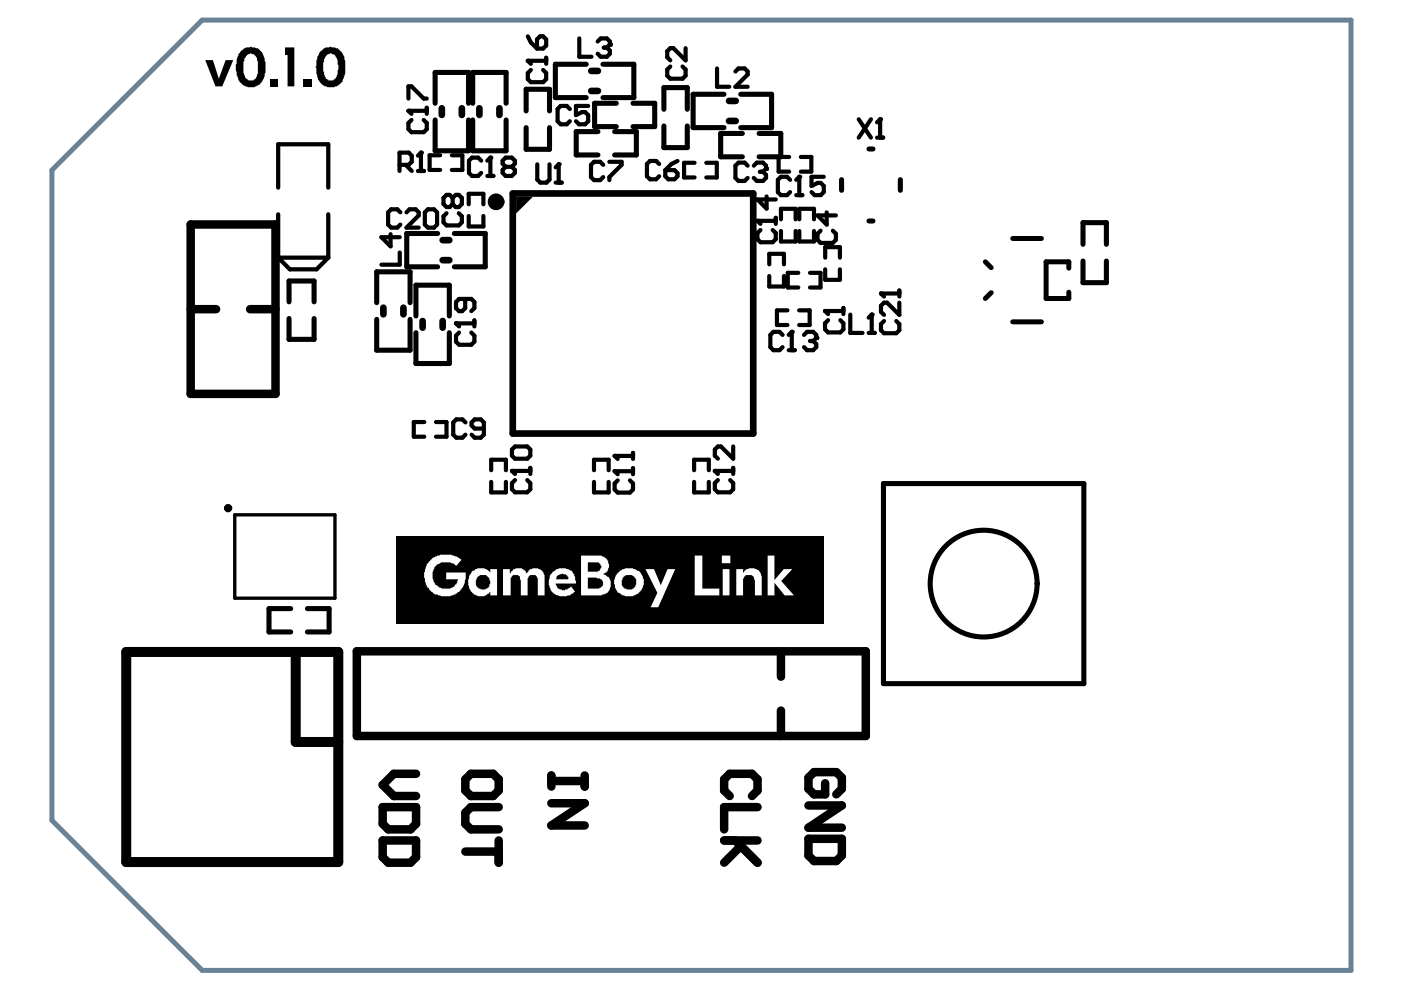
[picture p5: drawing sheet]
<svg xmlns="http://www.w3.org/2000/svg" width="297mm" height="210mm" viewBox="0 0 297 210" stroke-linecap="round" stroke-linejoin="round" font-family="sans-serif">
<path d="M11 36l31.8-31.8h243v201.1h-243l-31.8-31.7z" fill="none" stroke="#698295" stroke-width="1.1"/>
<g fill="#000">
<path d="M43.4 12.7h1.6l1.3 4 1.4-4h1.7l-2.4 5.6h-1.4zM57.2 16.7h1.7v1.6h-1.7zM60.3 10h2v8.3h-1.5v-6.7h-.5zM64.1 16.7h1.8v1.6h-1.8zM109.2 41.6h3.5l-3.5 3.6z"/>
<path d="M52 11.8l-.1 .4a5.6 5.6 0 0 0-.4 3l.4 1.1a1.4 1.4 0 0 0 2.3 .2 6.3 6.3 0 0 0 .2-3.8 1.17 1.17 0 0 0-1.1-1.2l-.4-.2-.1 .2h-.4v.1zM50.8 10.9l.3-.2a1.52 1.52 0 0 1 1.7-.7l.3-.1 .4 .1a2.18 2.18 0 0 1 1.8 .9l.2 .2a6.8 6.8 0 0 1 .1 5.7l-.1 .4a2.68 2.68 0 0 1-2.7 1.3h-.4l-.2-.2a2.07 2.07 0 0 1-1.6-1.3h-.2v-.3l-.3-.8v-.7a3.2 3.2 0 0 1 0-2.1 2.86 2.86 0 0 1 .7-2z"/>
<path d="M68.9 11.8v.2a4.4 4.4 0 0 0-.3 3.4l.1 .9h.2v.4h.2a1.34 1.34 0 0 0 1.4 .3v-.2l.6-.3v-.2h.1l.2-1.2a1.88 1.88 0 0 0 0-1.7l-.2-1.2h-.1l-.2-.6-.7-.1v-.2a1.17 1.17 0 0 0-1.1 .5zM67.7 10.9l.3-.2a2.05 2.05 0 0 1 1.6-.7l.4-.1 .2 .1a2.45 2.45 0 0 1 2.5 1.8 5.3 5.3 0 0 1 .3 2.9 2.81 2.81 0 0 1-.5 2.1v.4l-.5 .5a3.1 3.1 0 0 1-4.3-.3l-.6-1.1-.2-.7v-1.1l-.1-.3 .1-.2v-1.3l.2-.2a1.02 1.02 0 0 1 .4-1z"/>
</g>
<path d="M26.7 138h44.9v44.4h-44.9zM62.6 138v19h9" fill="none" stroke="#000" stroke-width="2.1"/>
<path d="M40.3 47.5h18v35.8h-18zM40.3 65.4h5.4M52.9 65.4h5.4M75.5 137.8h107.7v17.9h-107.7zM165.2 137.8v5.4M165.2 150.4v5.3" fill="none" stroke="#000" stroke-width="1.8"/>
<path d="M49.7 108.9h21.2v17.7h-21.2z" fill="none" stroke="#000" stroke-width=".71"/>
<path d="M58.9 39.7v-9.2h10.6v9.2M58.9 54.5h10.6M58.9 54.5l2.4 2.5h5.7l2.5-2.5M58.9 45.3v9.2M69.5 45.3v9.2" fill="none" stroke="#000" stroke-width=".9"/>
<g fill="none" stroke="#000" stroke-width="1.1">
<path d="M124 13.6h-6.5v7.1h6.5M127.6 13.6h6.5v7.1h-6.5M153.2 19.9h-6.6v7.1h6.6M156.7 19.9h6.5v7.1h-6.5M92.1 21.9v-6.6h7v6.6M92.1 25.4v6.5h7v-6.5M100 21.9v-6.6h7.1v6.6M100 25.4v6.5h7.1v-6.5M111.3 27v4.6h5v-4.6M111.3 23.5v-4.6h5v4.6M126.5 27.9h-4.6v4.9h4.6M130 27.9h4.6v4.9h-4.6"/>
<path d="M130.4 21.9h-4.6v4.9h4.6M133.9 21.9h4.6v4.9h-4.6M140.5 23.1v-4.6h4.9v4.6M140.5 26.7v4.5h4.9v-4.5M157.1 28.2h-4.6v5h4.6M160.6 28.2h4.6v5h-4.6M178 38v2.3M183.8 31.5h.9M190.5 38v2.3M92.6 49.4h-6.5v7.1h6.5M96.1 49.4h6.6v7.1h-6.6M183.8 46.8h.9"/>
<path d="M208.5 55.4l1.2 1.2M214.3 50.5h6M226.1 56.7v-1.3h-4.8v7.8h4.8v-1.4M229.1 51.7v-4.6h5v4.6M229.1 55.2v4.6h5v-4.6M61.1 63.9v-4.4h5.3v4.4M61.1 67.4v4.4h5.3v-4.4M79.7 64v-6.5h7.1v6.5M79.7 67.6v6.5h7.1v-6.5M88 70.4v6.5h7.1v-6.5M88 66.9v-6.6h7.1v6.6M209.7 61.9l-1.2 1.3"/>
<path d="M214.3 68.1h6M186.9 102.3h42.4v42.4h-42.4zM61.5 128.8h-4.6v4.9h4.6M65 128.8h4.6v4.9h-4.6"/>
</g>
<g fill="none" stroke="#000" stroke-width=".88">
<path d="M93.1 32.9h-2.2v3.1h2.2M95.6 32.9h2.2v3.1h-2.2M147 34.4h-2.3v3.2h2.3M149.4 34.4h2.3v3.2h-2.3M167 33.2h-2.3v3.1h2.3M169.4 33.2h2.3v3.1h-2.3M99.2 43.2v-2.2h3.1v2.2M99.2 45.7v2.2h3.1v-2.2M162.7 55.9v-2.2h3.2v2.2M162.7 58.4v2.2h3.2v-2.2M165.2 48.9v2.2h3.1v-2.2M165.2 46.4v-2.2h3.1v2.2"/>
<path d="M168.9 57.7h-2.2v3.1h2.2M169.1 46.4v-2.2h3.1v2.2M169.1 48.9v2.2h3.1v-2.2M171.4 57.7h2.2v3.1h-2.2M174.6 54.5v-2.2h3.1v2.2M174.6 57v2.2h3.1v-2.2M166.6 65.7h-2.2v3.1h2.2M169.1 65.7h2.2v3.1h-2.2M89.8 89.3h-2.3v3.1h2.3M92.2 89.3h2.3v3.1h-2.3M103.9 99.5v-2.2h3.1v2.2M125.7 99.5v-2.2h3.1v2.2"/>
<path d="M146.9 99.5v-2.2h3.1v2.2M103.9 102v2.2h3.1v-2.2M125.7 102v2.2h3.1v-2.2M146.9 102v2.2h3.1v-2.2"/>
</g>
<g fill="none" stroke="#000" stroke-width="1.4">
<path d="M125.1 15h1.4M125.1 19.2h1.4M93.5 22.9v1.4M97.7 22.9v1.4M101.4 22.9v1.4M105.7 22.9v1.4M154.2 25.6h1.4M154.2 21.4h1.4M93.7 50.8h1.4M93.7 55.1h1.4M108.5 40.9h50.9v50.8h-50.9zM81.1 65.1v1.4"/>
<path d="M85.3 65.1v1.4M89.4 67.9v1.4M93.7 67.9v1.4"/>
</g>
<path d="M83.8 113.6h90.4v18.4h-90.4z" fill-rule="evenodd" fill="#000"/>
<g fill="#fff">
<path d="M90.3 119.4h.1v-.2h.2l.4-.6a4 4 0 0 1 2.9-1.2h.5a5.1 5.1 0 0 1 3.2 1.1l-1.1 1.2h-.1v-.2l-.6-.3h-.3a2.75 2.75 0 0 0-3.6 1 2.86 2.86 0 0 0 1.2 4.2l.9 .1a3.2 3.2 0 0 0 2-.3l.2-.4 .3-.1 .4-1.1h-2.5v-1.5h4.1v.4a4.9 4.9 0 0 1-1.4 3.8l-.9 .5a5.5 5.5 0 0 1-3.4 .2l-.2-.2-.9-.2v-.2h-.2v-.1l-.5-.4-.4-.5h-.2l-.5-1.3v-.7a1.88 1.88 0 0 1 0-1.6z"/>
<path d="M106.4 120.4h1.5v.9h.1v-.2a1.93 1.93 0 0 1 2.7-.7v.2l.4 .2 .3 .5 .2-.2a1.79 1.79 0 0 1 2.5-.7h.2v.2l.6 .4v.1h.1v.4l.2 .2v4.3h-1.4v-3.2a1.05 1.05 0 0 0-1.5-1.1 1.44 1.44 0 0 0-.7 1.4v2.9h-1.4v-3.2l-.2-.2v-.6a1.27 1.27 0 0 0-1.8 0v.2h-.2v3.8h-1.6z"/>
<path d="M136.6 120.4h1.8l1.4 3.4 1.4-3.4h1.6l-3.5 8.1h-1.7l1.5-3.1z"/>
<path d="M147 117.6h1.6v6.9h3.6v1.5h-5.2z"/>
<path d="M155.8 120.4h1.4v.9a2.1 2.1 0 0 1 2.5-1 2.1 2.1 0 0 1 1.5 2.3v3.4h-1.5v-3.2l-.2-.2v-.4a1.08 1.08 0 0 0-1.4-.5h-.4l-.1 .3h-.2v.4h-.2v3.6h-1.4z"/>
<path d="M162.4 117.6h1.4v5.2l2-2.4h1.8l-2.3 2.5 2.7 3.1h-2l-2.2-2.7v2.7h-1.4z"/>
<path d="M100.9 122.2v.4a1.88 1.88 0 0 0 0 1.6h.1a1.17 1.17 0 0 0 1.1 .5h.2a1.22 1.22 0 0 0 1.2-.9l.2-.5a2.21 2.21 0 0 0-.9-1.6h-.7a1.17 1.17 0 0 0-1.1 .5zM99.8 121l.2-.2a3.2 3.2 0 0 1 3.2-.2l.5 .5v-.7h1.5v5.6h-1.5v-.7h-.2a2.12 2.12 0 0 1-3 .5h-.2l-.7-.7a3.4 3.4 0 0 1 .2-4z"/>
<path d="M117.7 122v.4l-.2 .2h2.7v-.2a.92 .92 0 0 0-1-.9l-.2-.2-.2 .2h-.4zM116.5 121.5h.1a1.81 1.81 0 0 1 1.5-1.1l.2-.2h1.4l.2 .2a1.65 1.65 0 0 1 1.4 .9l.4 .7 .2 1.5h-4.4v.2l.6 .8 .9 .4 1.1-.2v-.2l.5-.1 .2-.4 .9 1.3h-.2a2.07 2.07 0 0 1-1.4 .7 2.86 2.86 0 0 1-3.3-.7 3.9 3.9 0 0 1-.7-2.4z"/>
<path d="M124.4 119v2h2.1v-.2h.4l.3-.7v-.4h-.1v-.3h-.2l-.2-.4zM124.4 122.2v2.3h1.9a1.17 1.17 0 0 0 1.1-.5 1.17 1.17 0 0 0 0-1.2l-.5-.4h-.6l-.1-.2zM122.9 117.6h3.8a2.02 2.02 0 0 1 2 1.2v.2a1.65 1.65 0 0 1-.2 1.8l-.2 .3-.7 .4 .4 .2a2.02 2.02 0 0 1 1.2 2.5l-.3 .7a.94 .94 0 0 1-.9 .7l-.8 .4h-4.3z"/>
<path d="M131.7 122.2v.4a1.88 1.88 0 0 0 0 1.6h.2a1.17 1.17 0 0 0 1.1 .5h.2a1.17 1.17 0 0 0 1-.5h.2v-.4a1.88 1.88 0 0 0 0-1.6h-.2a1.08 1.08 0 0 0-1.4-.5l-.7 .2-.2 .3zM130.3 121.7h.2a2.29 2.29 0 0 1 1.6-1.3l.2-.2h.7a2.23 2.23 0 0 1 1.6 .4h.2v.2a1.17 1.17 0 0 1 1.1 1.1 2.73 2.73 0 0 1-.6 3.4l-.3 .3a3.4 3.4 0 0 1-4.7-.9l-.2-.7a2.72 2.72 0 0 1 .2-2.3z"/>
<path d="M152.7 117.6h1.8v1.6h-1.8zM152.9 120.4h1.4v5.6h-1.4z"/>
</g>
<g fill="none" stroke="#000" stroke-width="1.8">
<path d="M81 170.8h7v3.5l-1.2 1.2h-4.7l-1.1-1.2zM81 177.8h7v3.6l-1.2 1.1h-4.7l-1.1-1.1zM88 163.7h-4.7l-2.3 2.4 2.3 2.3h4.7M98.4 164.9l1.2-1.2h4.7l1.2 1.2v2.4l-1.2 1.1h-4.7l-1.2-1.1zM105.5 170.8h-5.9l-1.2 1.2v2.3l1.2 1.2h5.9M105.5 177.8v4.7M116.6 165.3h7.1M116.6 164.1v2.3M116.6 170h7.1l-7.1 4.7h7.1M123.7 164.1v2.3M153.2 177.8h7.1M154.4 168.4l-1.2-1.1v-2.4l1.2-1.2h4.7l1.2 1.2v2.4l-1.2 1.1"/>
<path d="M155.6 177.8l4.7 4.7M156.7 179l-3.5 3.5M160.3 170.8h-7.1v4.7M171 177.5h7.1v3.5l-1.2 1.2h-4.7l-1.2-1.2zM171 170.4h7.1l-7.1 4.7h7.1M174.6 165.7v2.4h-2.4l-1.2-1.2v-2.3l1.2-1.2h4.7l1.2 1.2v2.3l-1.2 1.2M98.4 180.2h7.1"/>
<circle cx="105" cy="42.7" r=".88"/>
</g>
<g fill="none" stroke="#000" stroke-width=".88">
<path d="M111.7 7.7l.6 1.3 1.3 1.3M112.3 14.8l-.6 .6v1.3l.6 .7h2.6l.7-.7v-1.3l-.7-.6M113.6 8.3l.7-.6h.6l.7 .6v1.3l-.7 .7h-1.3zM115.6 12.2v1.3M115.6 12.9h-3.9l.6 .6M122.6 8.1v3.9h2.5M126.4 8.8l.7-.7h1.3l.6 .7v.6l-.6 .7M127.7 10.1h.7M128.4 10.1l.6 .6v.7l-.6 .6h-1.3l-.7-.6M141.8 14.1l-.6 .6v1.3l.6 .7h2.6l.6-.7v-1.3l-.6-.6M145 10.2v2.6l-2.5-2.6h-.7l-.6 .6v1.3l.6 .7M151.7 14.5v3.9h2.6"/>
<path d="M155.6 15.1l.6-.6h1.3l.7 .6v.7l-2.6 2.6h2.6M84.5 34.9h2l.6-.7v-1.3l-.6-.6h-2v3.9M85.8 34.9l1.3 1.3M86.4 20.9v-2.6h.7l2.5 2.6h.7M87.1 25.4l-.7 .6v1.3l.7 .7h2.5l.7-.7v-1.3l-.7-.6M88.4 36.2h1.3M88.4 32.9l.7-.6v3.9M90.3 22.8v1.3M90.3 23.4h-3.9l.7 .7M101.8 34l-.6-.6h-1.3l-.7 .6v2.6l.7 .6h1.3l.6-.6M103.1 37.2h1.3M103.1 34l.6-.6v3.8"/>
<path d="M107 35.3l-.7-.7v-.6l.7-.6h1.3l.6 .6v.6l-.6 .7M107 35.3l-.7 .6v.7l.7 .6h1.3l.6-.6v-.7l-.6-.6M107 35.3h1.3M113.7 34.8v3.2l.6 .6h1.3l.7-.6v-3.2M117.6 38.6h1.2M117.6 35.4l.6-.6v3.8M120.6 23.1l-.7-.7h-1.3l-.6 .7v2.6l.6 .6h1.3l.7-.6M124.4 22.4h-2.5v2l1.2-.7h.7l.6 .7v1.3l-.6 .6h-1.3l-.6-.6M127.6 34.9l-.6-.7h-1.3l-.7 .7v2.6l.7 .6h1.3l.6-.6M128.9 34.2h2.6v.7l-2.6 2.6v.6M139.5 34.7l-.7-.6h-1.3l-.6 .6v2.6l.6 .6h1.3l.7-.6M140.8 36h1.9l.6 .6v.7l-.6 .6h-1.3l-.6-.6z"/>
<path d="M143.3 34.1l-1.3 .6-1.2 1.3M158.2 35.1l-.7-.7h-1.3l-.6 .7v2.5l.6 .7h1.3l.7-.7M159.5 35.1l.6-.7h1.3l.7 .7v.6l-.7 .7M160.8 36.4h.6M161.4 36.4l.7 .6v.6l-.7 .7h-1.3l-.6-.7M167.2 38.1l-.7-.7h-1.3l-.6 .7v2.5l.6 .7h1.3l.7-.7M168.5 38.1l.6-.7v3.9M174.3 37.4h-2.6v2l1.3-.7h.6l.7 .7v1.2l-.7 .7h-1.3l-.6-.7M181.7 25.2l2.6 3.9M184.3 25.2l-2.6 3.9M185.6 29.1h1.3M185.6 25.9l.6-.7v3.9"/>
<path d="M82.6 49.5v2.6l-1.9-1.9h3.9M84.6 53.4v2.6h-3.9M84.7 44.9l-.6-.6h-1.3l-.7 .6v2.6l.7 .7h1.3l.6-.7M86 44.9l.6-.6h1.3l.7 .6v.7l-2.6 2.6h2.6M90.5 44.3h1.3l.7 .6v2.6l-.7 .7h-1.3l-.6-.7v-2.6zM94.5 45.1l-.7 .7v1.3l.7 .6h2.6l.6-.6v-1.3l-.6-.7M95.8 41.9l-.7-.7h-.6l-.7 .7v1.3l.7 .6h.6l.7-.6M95.8 41.9l.6-.7h.7l.6 .7v1.3l-.6 .6h-.7l-.6-.6M95.8 41.9v1.3M160.9 48.7l-.7 .6v1.3l.7 .7h2.6l.6-.7v-1.3l-.6-.6M162.2 41.6v2.5l-2-1.9h3.9M164.1 46.1v1.3"/>
<path d="M164.1 46.7h-3.9l.7 .7M168.5 41.3h1.3M173.6 48.8l-.6 .7v1.3l.6 .6h2.6l.6-.6v-1.3l-.6-.7M174.9 44.9v2.6l-1.9-1.9h3.8M97.1 70.4l-.6 .6v1.3l.6 .7h2.6l.7-.7v-1.3l-.7-.6M98.4 63.3v1.9l-.6 .6h-.7l-.6-.6v-1.3l.6-.6h2.6l.7 .6v1.3l-.7 .6M100.4 67.8v1.3M100.4 68.4h-3.9l.6 .7M165.6 70.9l-.7-.7h-1.3l-.6 .7v2.6l.6 .6h1.3l.7-.6M166.9 74.1h1.3M166.9 70.9l.6-.7v3.9M170.1 70.9l.7-.7h1.2l.7 .7v.6l-.7 .7"/>
<path d="M171.4 72.2h.6M172 72.2l.7 .6v.7l-.7 .6h-1.2l-.7-.6M175.2 67.7l-.7 .7v1.3l.7 .6h2.6l.6-.6v-1.3l-.6-.7M178.4 65.2v1.3M178.4 65.8h-3.9l.7 .7M179.9 66.6v3.8h2.6M183.8 70.4h1.3M183.8 67.2l.6-.6v3.8M187 67.9l-.6 .7v1.3l.6 .6h2.6l.7-.6v-1.3l-.7-.7M190.3 64v2.6l-2.6-2.6h-.7l-.6 .7v1.3l.6 .6M190.3 61.5v1.3M190.3 62.1h-3.9l.6 .7"/>
<path d="M98.5 89.4l-.7-.7h-1.3l-.6 .7v2.6l.6 .6h1.3l.7-.6M102.4 90.7h-2l-.6-.7v-.6l.6-.7h1.3l.7 .7v2.6l-.7 .6h-1.3l-.6-.6M108.3 95.1l.7-.6h2.5l.7 .6v1.3l-.7 .7h-2.5l-.7-.7zM112.2 99.6h-3.9l.7 .7M112.2 99v1.3M133.9 95.8v1.3M133.9 99.1v1.3M133.9 99.7h-3.9l.7 .7M133.9 96.5h-3.9l.7 .6M155.1 94.5v2.6l-2.6-2.6h-.6l-.7 .6v1.3l.7 .7M155.1 99v1.3M155.1 99.6h-3.9l.7 .7"/>
<path d="M109 101.6l-.7 .6v1.3l.7 .7h2.5l.7-.7v-1.3l-.7-.6M130.7 101.6l-.7 .7v1.3l.7 .6h2.6l.6-.6v-1.3l-.6-.7M151.9 101.6l-.7 .6v1.3l.7 .7h2.6l.6-.7v-1.3l-.6-.6"/>
<circle cx="48.3" cy="107.5" r=".44"/>
</g>
<g fill="#000">
<circle cx="111.7" cy="12.9" r=".44"/>
<circle cx="129" cy="9.4" r=".44"/>
<circle cx="86.4" cy="23.4" r=".44"/>
<circle cx="89.1" cy="32.3" r=".44"/>
<circle cx="103.7" cy="33.4" r=".44"/>
<circle cx="118.2" cy="34.8" r=".44"/>
<circle cx="162.1" cy="35.7" r=".44"/>
<circle cx="169.1" cy="37.4" r=".44"/>
<circle cx="186.2" cy="25.2" r=".44"/>
<circle cx="160.2" cy="46.7" r=".44"/>
<circle cx="96.5" cy="68.4" r=".44"/>
<circle cx="167.5" cy="70.2" r=".44"/>
<circle cx="172.7" cy="71.5" r=".44"/>
<circle cx="174.5" cy="65.8" r=".44"/>
<circle cx="184.4" cy="66.6" r=".44"/>
<circle cx="186.4" cy="62.1" r=".44"/>
<circle cx="108.3" cy="99.6" r=".44"/>
<circle cx="130" cy="96.5" r=".44"/>
<circle cx="130" cy="99.7" r=".44"/>
<circle cx="151.2" cy="99.6" r=".44"/>
</g>
<circle cx="208.1" cy="123.5" r="11.3" fill="none" stroke="#000" stroke-width="1.1"/>
</svg>
